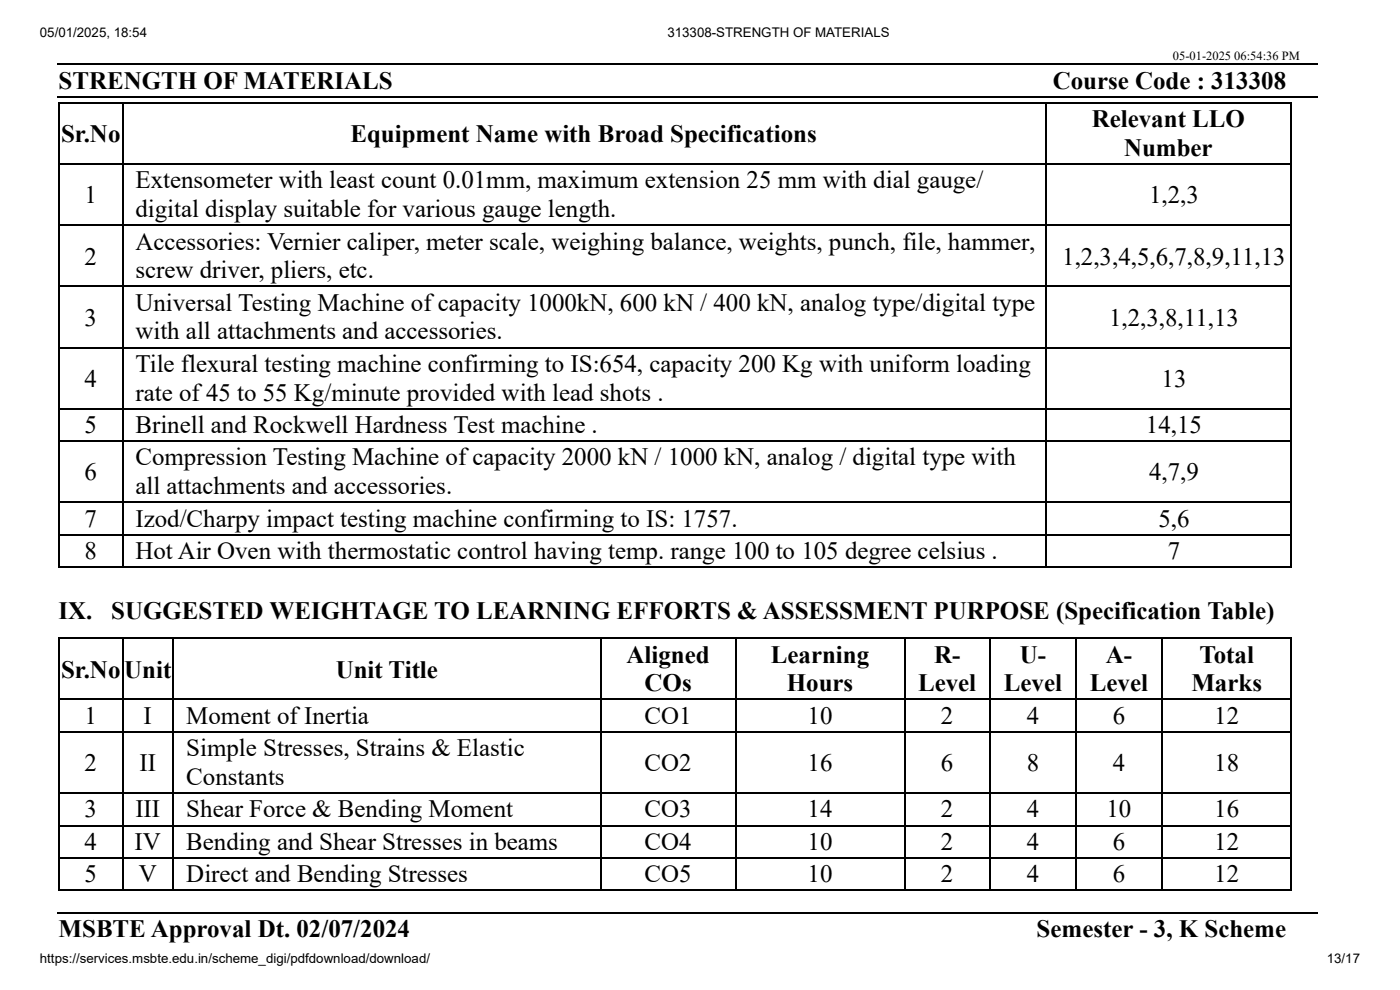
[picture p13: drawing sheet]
<svg xmlns="http://www.w3.org/2000/svg" width="297mm" height="210mm" viewBox="0 0 297 210" stroke-linecap="round" stroke-linejoin="round" font-family="sans-serif">
<defs><g id="words">
<g font-size="5.3">
<text x="12.4" y="18.8">STRENGTH OF MATERIALS</text>
<text x="223.3" y="18.8">Course Code : 313308</text>
<text x="231.6" y="27">Relevant LLO</text>
<text x="13" y="30.2">Sr.No</text>
<text x="74.4" y="30.2">Equipment Name with Broad Specifications</text>
<text x="238.5" y="33.1">Number</text>
<text x="28.7" y="40">Extensometer with least count 0.01mm, maximum extension 25 mm with dial gauge/</text>
<text x="17.9" y="43.1">1</text>
<text x="28.7" y="46">digital display suitable for various gauge length.</text>
<text x="243.8" y="43.1">1,2,3</text>
<text x="28.7" y="52.9">Accessories: Vernier caliper, meter scale, weighing balance, weights, punch, file, hammer,</text>
<text x="17.9" y="56.1">2</text>
<text x="28.7" y="59">screw driver, pliers, etc.</text>
<text x="225.4" y="56.1">1,2,3,4,5,6,7,8,9,11,13</text>
<text x="28.7" y="65.9">Universal Testing Machine of capacity 1000kN, 600 kN / 400 kN, analog type/digital type</text>
<text x="17.9" y="69.1">3</text>
<text x="28.7" y="72">with all attachments and accessories.</text>
<text x="235.3" y="69.1">1,2,3,8,11,13</text>
<text x="17.9" y="82">4</text>
<text x="28.7" y="78.8">Tile flexural testing machine confirming to IS:654, capacity 200 Kg with uniform loading</text>
<text x="246.4" y="82">13</text>
<text x="28.7" y="84.9">rate of 45 to 55 Kg/minute provided with lead shots .</text>
<text x="17.9" y="91.8">5</text>
<text x="28.7" y="91.8">Brinell and Rockwell Hardness Test machine .</text>
<text x="243.1" y="91.8">14,15</text>
<text x="17.9" y="101.9">6</text>
<text x="28.7" y="98.7">Compression Testing Machine of capacity 2000 kN / 1000 kN, analog / digital type with</text>
<text x="243.8" y="101.9">4,7,9</text>
<text x="28.7" y="104.8">all attachments and accessories.</text>
<text x="17.9" y="111.7">7</text>
<text x="28.7" y="111.7">Izod/Charpy impact testing machine confirming to IS: 1757.</text>
<text x="245.8" y="111.7">5,6</text>
<text x="17.9" y="118.5">8</text>
<text x="28.7" y="118.5">Hot Air Oven with thermostatic control having temp. range 100 to 105 degree celsius .</text>
<text x="247.7" y="118.5">7</text>
<text x="12.4" y="131.2">IX.</text>
<text x="23.6" y="131.2">SUGGESTED WEIGHTAGE TO LEARNING EFFORTS &amp; ASSESSMENT PURPOSE (Specification Table)</text>
<text x="13" y="143.7">Sr.No</text>
<text x="26.4" y="143.7">Unit</text>
<text x="71.2" y="143.7">Unit Title</text>
<text x="132.9" y="140.5">Aligned</text>
<text x="163.5" y="140.5">Learning</text>
<text x="198.2" y="140.5">R-</text>
<text x="216.4" y="140.5">U-</text>
<text x="234.6" y="140.5">A-</text>
<text x="254.5" y="140.5">Total</text>
<text x="136.8" y="146.6">COs</text>
<text x="166.9" y="146.6">Hours</text>
<text x="194.8" y="146.6">Level</text>
<text x="213" y="146.6">Level</text>
<text x="231.2" y="146.6">Level</text>
<text x="252.8" y="146.6">Marks</text>
<text x="17.9" y="153.5">1</text>
<text x="30.5" y="153.5">I</text>
<text x="39.5" y="153.5">Moment of Inertia</text>
<text x="136.8" y="153.5">CO1</text>
<text x="171.3" y="153.5">10</text>
<text x="199.6" y="153.5">2</text>
<text x="217.8" y="153.5">4</text>
<text x="236.1" y="153.5">6</text>
<text x="257.6" y="153.5">12</text>
<text x="39.5" y="160.3">Simple Stresses, Strains &amp; Elastic</text>
<text x="17.9" y="163.5">2</text>
<text x="29.6" y="163.5">II</text>
<text x="39.5" y="166.4">Constants</text>
<text x="136.8" y="163.5">CO2</text>
<text x="171.3" y="163.5">16</text>
<text x="199.6" y="163.5">6</text>
<text x="217.8" y="163.5">8</text>
<text x="236.1" y="163.5">4</text>
<text x="257.6" y="163.5">18</text>
<text x="17.9" y="173.3">3</text>
<text x="28.7" y="173.3">III</text>
<text x="39.5" y="173.3">Shear Force &amp; Bending Moment</text>
<text x="136.8" y="173.3">CO3</text>
<text x="171.3" y="173.3">14</text>
<text x="199.6" y="173.3">2</text>
<text x="217.8" y="173.3">4</text>
<text x="234.7" y="173.3">10</text>
<text x="257.6" y="173.3">16</text>
<text x="17.9" y="180.2">4</text>
<text x="28.6" y="180.2">IV</text>
<text x="39.5" y="180.2">Bending and Shear Stresses in beams</text>
<text x="136.8" y="180.2">CO4</text>
<text x="171.3" y="180.2">10</text>
<text x="199.6" y="180.2">2</text>
<text x="217.8" y="180.2">4</text>
<text x="236.1" y="180.2">6</text>
<text x="257.6" y="180.2">12</text>
<text x="17.9" y="187.1">5</text>
<text x="29.4" y="187.1">V</text>
<text x="39.5" y="187.1">Direct and Bending Stresses</text>
<text x="136.8" y="187.1">CO5</text>
<text x="171.3" y="187.1">10</text>
<text x="199.6" y="187.1">2</text>
<text x="217.8" y="187.1">4</text>
<text x="236.1" y="187.1">6</text>
<text x="257.6" y="187.1">12</text>
<text x="12.4" y="198.7">MSBTE Approval Dt. 02/07/2024</text>
<text x="219.9" y="198.7">Semester - 3, K Scheme</text>
</g>
<g font-size="2.8">
<text x="8.5" y="7.9">05/01/2025, 18:54</text>
<text x="141.6" y="7.9">313308-STRENGTH OF MATERIALS</text>
<text x="8.5" y="204.3">https://services.msbte.edu.in/scheme_digi/pdfdownload/download/</text>
<text x="281.5" y="204.3">13/17</text>
</g>
<text font-size="2.6" x="248.8" y="12.7">05-01-2025 06:54:36 PM</text>
</g></defs>
<g fill="none" stroke="#000" stroke-width=".26">
<path d="M12.2 13.6h267.5M12.2 20.5h267.5M12.4 21.8h261.7M12.4 34.8h261.7M12.6 21.7v98.7M26.1 21.7v98.7M221.9 21.7v98.7M274 21.7v98.7M12.4 47.8h261.7M12.4 60.7h261.7M12.4 73.7h261.7M12.4 86.7h261.7"/>
<path d="M12.4 93.5h261.7M12.4 106.5h261.7M12.4 113.4h261.7M12.4 120.3h261.7M12.4 135.3h261.7M12.6 135.2v53.7M26.1 135.2v53.7M36.6 135.2v53.7M127.4 135.2v53.7M156.2 135.2v53.7M192 135.2v53.7M209.9 135.2v53.7"/>
<path d="M228.2 135.2v53.7M246.5 135.2v53.7M274 135.2v53.7M12.4 148.3h261.7M12.4 155.2h261.7M12.4 168.1h261.7M12.4 175h261.7M12.2 193.5h267.5M12.4 181.9h261.7M12.4 188.8h261.7"/>
</g>
<use href="#words"/>
</svg>
